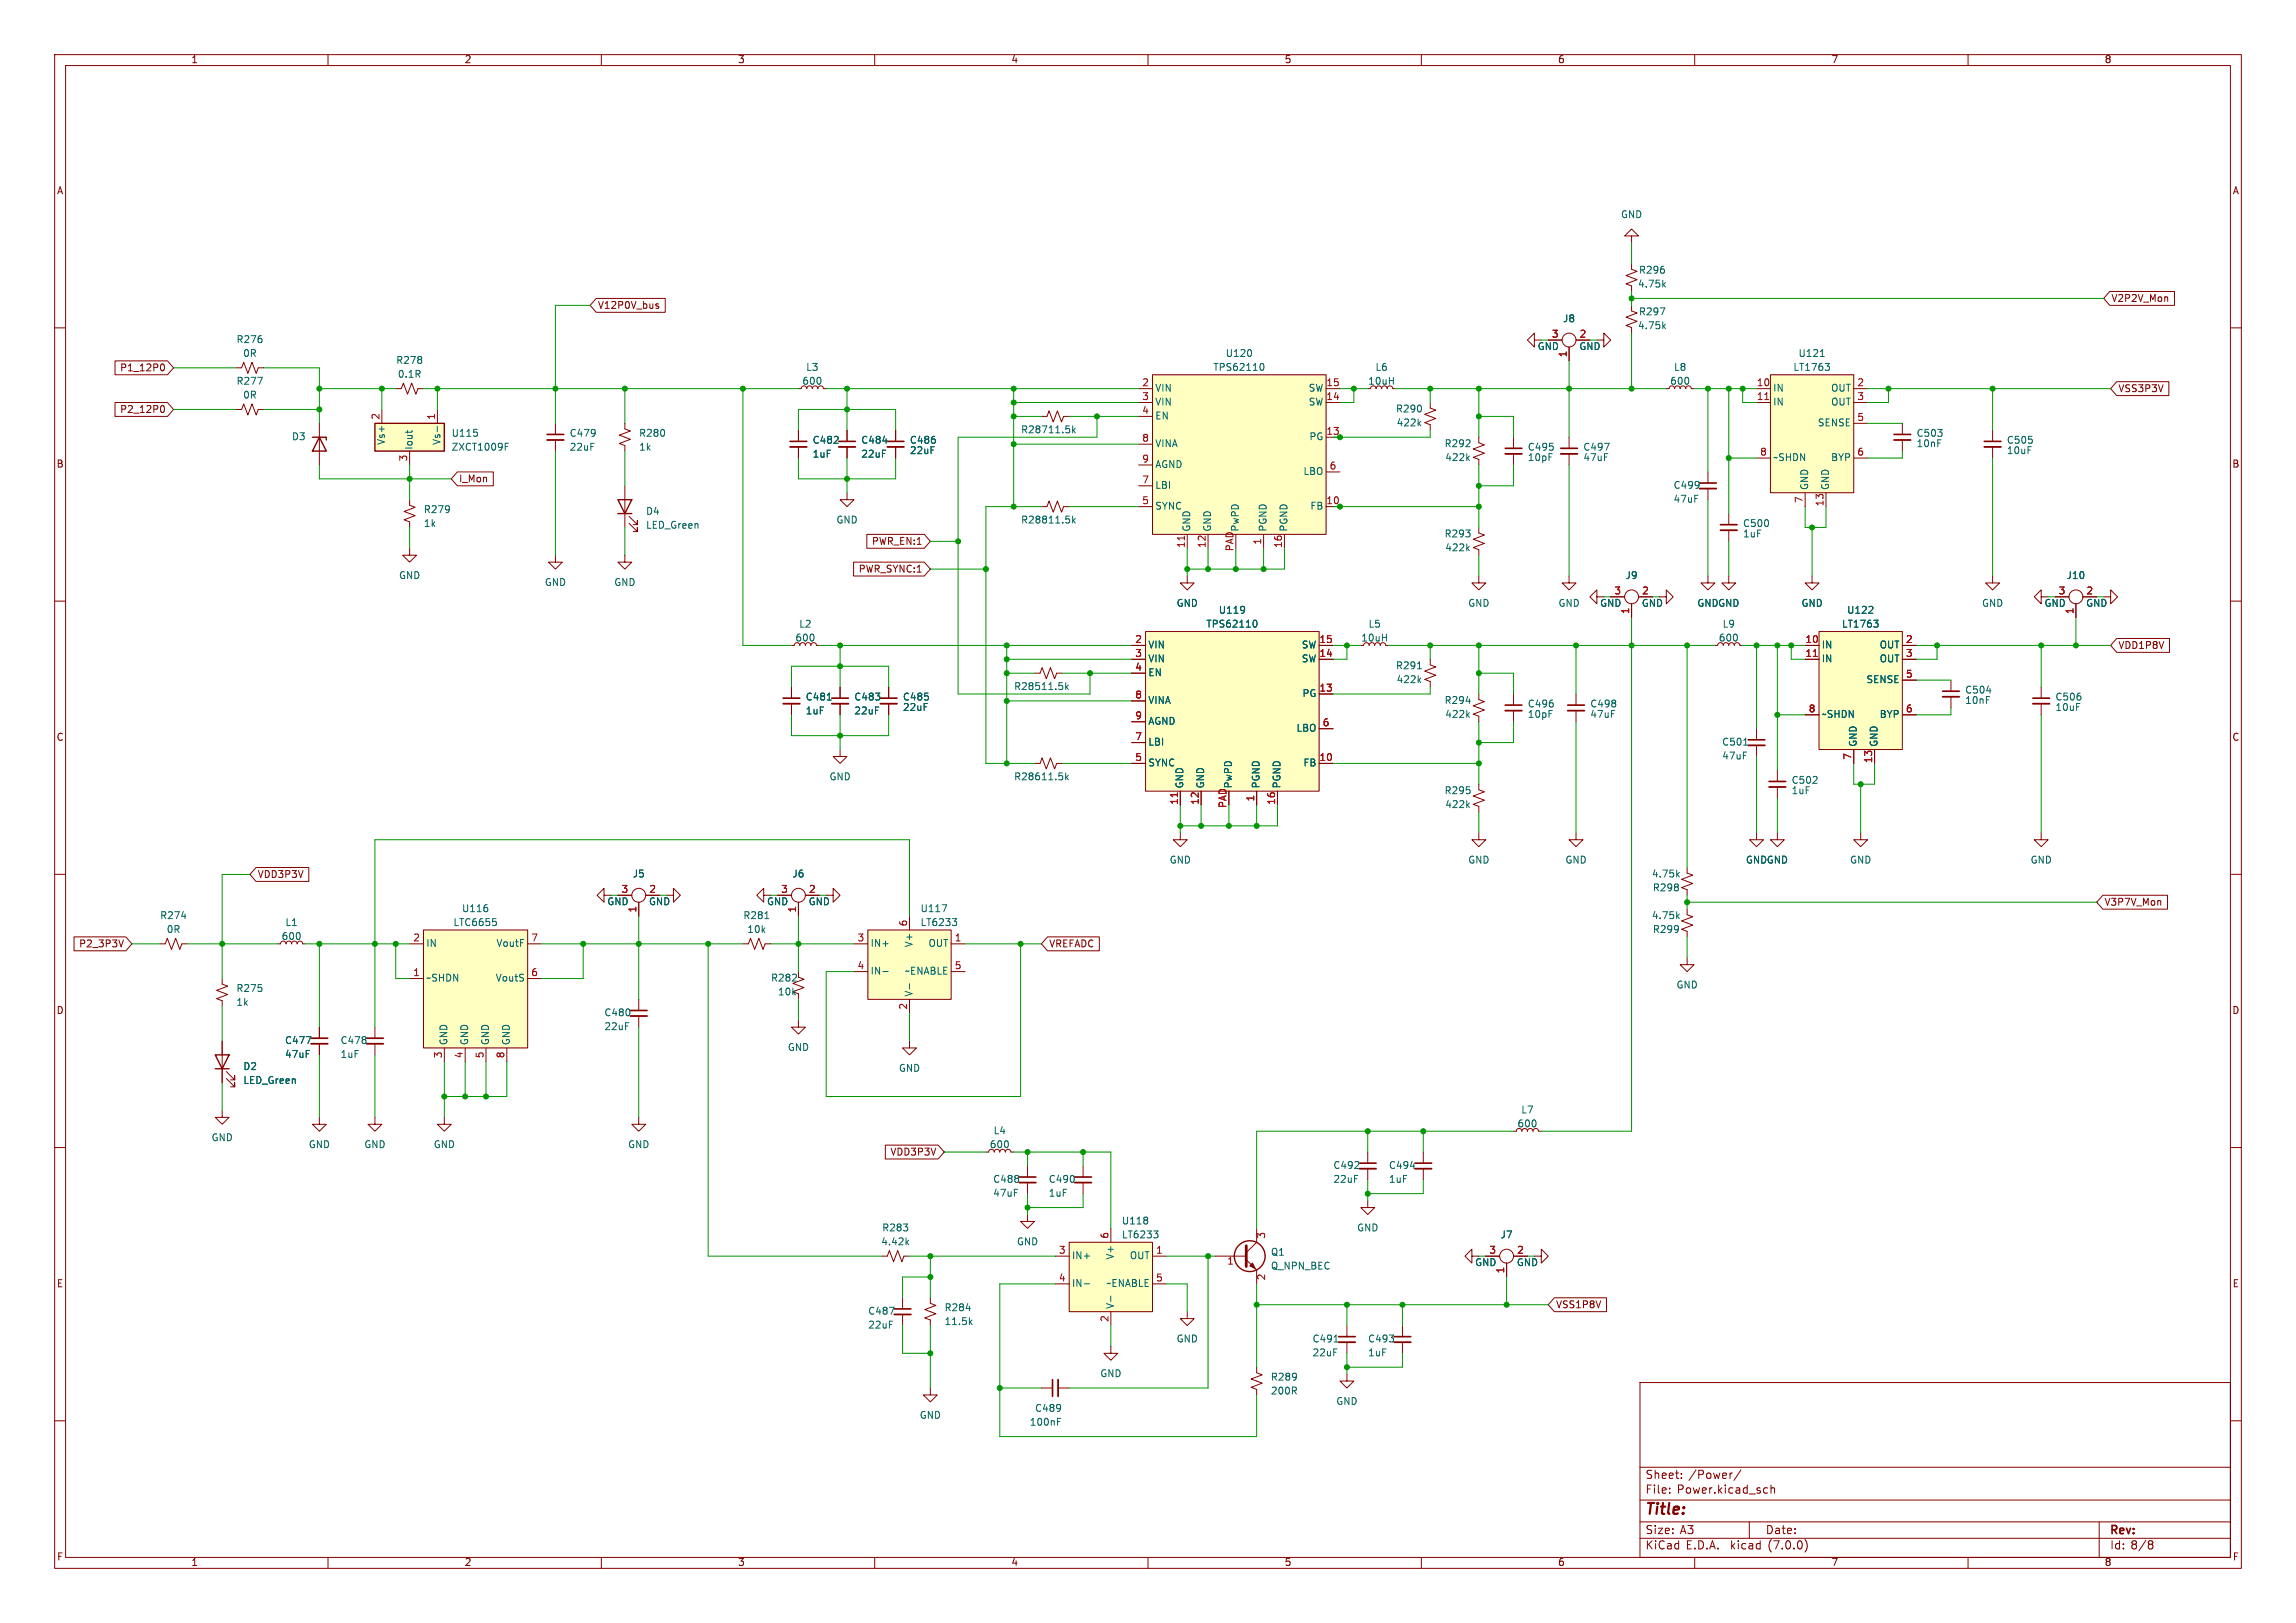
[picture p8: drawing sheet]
<svg xmlns="http://www.w3.org/2000/svg" width="420mm" height="297mm" viewBox="0 0 420 297" stroke-linecap="round" stroke-linejoin="round" font-family="sans-serif">
<defs><g id="words">
<text font-size="2.8" fill="#840000" x="301" y="277.8">Title:</text>
<g font-size="2.1" fill="#840000">
<text x="301" y="273.6">File:</text>
<text x="301" y="270.9">Sheet:</text>
<text x="306.8" y="273.6">Power.kicad_sch</text>
<text x="308.9" y="270.9">/Power/</text>
<text x="301" y="281">Size:</text>
<text x="307.3" y="281">A3</text>
<text x="323" y="281">Date:</text>
<text x="386" y="281.2">Rev:</text>
<text x="301" y="283.8">KiCad</text>
<text x="308.4" y="283.8">E.D.A.</text>
<text x="316.6" y="283.8">kicad</text>
<text x="323.6" y="283.8">(7.0.0)</text>
<text x="386" y="283.8">Id: 8/8</text>
</g>
<g font-size="1.8" fill="#840000">
<text x="35" y="11.8">1</text>
<text x="85" y="11.8">2</text>
<text x="135" y="11.8">3</text>
<text x="185" y="11.8">4</text>
<text x="235" y="11.8">5</text>
<text x="285" y="11.8">6</text>
<text x="335" y="11.8">7</text>
<text x="385" y="11.8">8</text>
<text x="10.4" y="35.8">A</text>
<text x="408.4" y="35.8">A</text>
<text x="109.4" y="56.8">V12P0V_bus</text>
<text x="386.2" y="55.5">V2P2V_Mon</text>
<text x="21.8" y="68.2">P1_12P0</text>
<text x="21.8" y="75.8">P2_12P0</text>
<text x="387.5" y="72">VSS3P3V</text>
<text x="10.3" y="85.8">B</text>
<text x="84" y="88.5">I_Mon</text>
<text x="408.3" y="85.8">B</text>
<text x="159.4" y="100">PWR_EN:1</text>
<text x="157" y="105.1">PWR_SYNC:1</text>
<text x="387.5" y="119">VDD1P8V</text>
<text x="10.3" y="135.8">C</text>
<text x="408.3" y="135.8">C</text>
<text x="47.1" y="160.9">VDD3P3V</text>
<text x="385" y="166">V3P7V_Mon</text>
<text x="14.3" y="173.6">P2_3P3V</text>
<text x="191.9" y="173.6">VREFADC</text>
<text x="10.3" y="185.8">D</text>
<text x="408.3" y="185.8">D</text>
<text x="162.8" y="211.7">VDD3P3V</text>
<text x="10.4" y="235.8">E</text>
<text x="284.6" y="239.7">VSS1P8V</text>
<text x="408.3" y="235.8">E</text>
<text x="10.4" y="285.8">F</text>
<text x="35" y="286.8">1</text>
<text x="85" y="286.8">2</text>
<text x="135" y="286.8">3</text>
<text x="185" y="286.8">4</text>
<text x="235" y="286.8">5</text>
<text x="285" y="286.8">6</text>
<text x="335" y="286.8">7</text>
<text x="385" y="286.8">8</text>
<text x="408.4" y="285.8">F</text>
</g>
<g font-size="1.8" fill="#006464">
<text x="296.5" y="40.2">GND</text>
<text x="299.6" y="52.9">4.75k</text>
<text x="299.7" y="50.4">R296</text>
<text x="285.9" y="59.2">J8</text>
<text x="299.7" y="58">R297</text>
<text x="43.2" y="63.1">R276</text>
<text x="44.4" y="65.6">0R</text>
<text x="224.2" y="65.6">U120</text>
<text x="281.2" y="64.3">GND</text>
<text x="288.8" y="64.3">GND</text>
<text x="299.6" y="60.5">4.75k</text>
<text x="328.9" y="65.6">U121</text>
<text x="43.2" y="70.7">R277</text>
<text x="72.4" y="66.9">R278</text>
<text x="72.7" y="69.4">0.1R</text>
<text x="146.7" y="70.7">600</text>
<text x="147.4" y="68.1">L3</text>
<text x="211.3" y="71.9">VIN</text>
<text x="221.9" y="68.1">TPS62110</text>
<text x="239.3" y="71.9">SW</text>
<text x="250.2" y="70.7">10uH</text>
<text x="251.5" y="68.1">L6</text>
<text x="305.5" y="70.7">600</text>
<text x="306.2" y="68.1">L8</text>
<text x="324.4" y="71.9">IN</text>
<text x="328" y="68.1">LT1763</text>
<text x="334.8" y="71.9">OUT</text>
<text x="44.4" y="73.2">0R</text>
<text x="211.3" y="74.5">VIN</text>
<text x="211.3" y="77">EN</text>
<text x="239.3" y="74.5">SW</text>
<text x="255.3" y="75.8">R290</text>
<text x="324.4" y="74.5">IN</text>
<text x="334.8" y="74.5">OUT</text>
<text x="53.3" y="80.8">D3</text>
<text x="70.7" y="81.5" transform="rotate(-90 70.7 81.5)">Vs+</text>
<text x="75.8" y="82.3" transform="rotate(-90 75.8 82.3)">Iout</text>
<text x="80.8" y="81.5" transform="rotate(-90 80.8 81.5)">Vs-</text>
<text x="82.6" y="80.2">U115</text>
<text x="82.6" y="82.7">ZXCT1009F</text>
<text x="104.1" y="80.2">C479</text>
<text x="104.1" y="82.7">22uF</text>
<text x="116.8" y="80.2">R280</text>
<text x="116.8" y="82.7">1k</text>
<text x="148.6" y="81.5">C482</text>
<text x="157.5" y="81.5">C484</text>
<text x="166.4" y="81.5">C486</text>
<text x="166.4" y="83.4">22uF</text>
<text x="186.7" y="79.6">R287</text>
<text x="191.6" y="79.6">11.5k</text>
<text x="211.3" y="82.1">VINA</text>
<text x="239.4" y="80.8">PG</text>
<text x="255.4" y="78.3">422k</text>
<text x="264.2" y="82.1">R292</text>
<text x="279.4" y="82.7">C495</text>
<text x="289.6" y="82.7">C497</text>
<text x="332.4" y="78.3">SENSE</text>
<text x="350.5" y="80.2">C503</text>
<text x="350.5" y="82.1">10nF</text>
<text x="367" y="81.5">C505</text>
<text x="367" y="83.4">10uF</text>
<text x="148.6" y="84">1uF</text>
<text x="157.5" y="84">22uF</text>
<text x="211.3" y="89.7">LBI</text>
<text x="211.3" y="85.9">AGND</text>
<text x="238.3" y="87.2">LBO</text>
<text x="264.3" y="84.6">422k</text>
<text x="279.4" y="84.6">10pF</text>
<text x="289.6" y="84.6">47uF</text>
<text x="306.1" y="89.7">C499</text>
<text x="324.4" y="84.6">~SHDN</text>
<text x="331" y="89.7" transform="rotate(-90 331 89.7)">GND</text>
<text x="334.8" y="84.6">BYP</text>
<text x="334.8" y="89.7" transform="rotate(-90 334.8 89.7)">GND</text>
<text x="77.5" y="94.2">R279</text>
<text x="118.1" y="94.5">D4</text>
<text x="211.3" y="93.5">SYNC</text>
<text x="239.6" y="93.5">FB</text>
<text x="306.1" y="92.3">47uF</text>
<text x="77.5" y="96.7">1k</text>
<text x="118.1" y="97">LED_Green</text>
<text x="152.9" y="96.1">GND</text>
<text x="186.7" y="96.1">R288</text>
<text x="191.6" y="96.1">11.5k</text>
<text x="218" y="97.3" transform="rotate(-90 218 97.3)">GND</text>
<text x="221.8" y="97.3" transform="rotate(-90 221.8 97.3)">GND</text>
<text x="226.9" y="97.3" transform="rotate(-90 226.9 97.3)">PwPD</text>
<text x="232" y="97.3" transform="rotate(-90 232 97.3)">PGND</text>
<text x="235.8" y="97.3" transform="rotate(-90 235.8 97.3)">PGND</text>
<text x="264.2" y="98.6">R293</text>
<text x="264.3" y="101.2">422k</text>
<text x="318.8" y="96.7">C500</text>
<text x="318.8" y="98.6">1uF</text>
<text x="72.9" y="106.2">GND</text>
<text x="99.6" y="107.5">GND</text>
<text x="112.3" y="107.5">GND</text>
<text x="297.3" y="106.2">J9</text>
<text x="378" y="106.2">J10</text>
<text x="215.2" y="111.3">GND</text>
<text x="222.9" y="112.6">U119</text>
<text x="268.5" y="111.3">GND</text>
<text x="285" y="111.3">GND</text>
<text x="292.6" y="111.3">GND</text>
<text x="300.3" y="111.3">GND</text>
<text x="310.4" y="111.3">GNDGND</text>
<text x="329.5" y="111.3">GND</text>
<text x="337.8" y="112.6">U122</text>
<text x="362.5" y="111.3">GND</text>
<text x="373.9" y="111.3">GND</text>
<text x="381.5" y="111.3">GND</text>
<text x="145.4" y="117.7">600</text>
<text x="146.1" y="115.1">L2</text>
<text x="210.1" y="118.9">VIN</text>
<text x="220.6" y="115.1">TPS62110</text>
<text x="238" y="118.9">SW</text>
<text x="248.9" y="117.7">10uH</text>
<text x="250.3" y="115.1">L5</text>
<text x="314.4" y="117.7">600</text>
<text x="315" y="115.1">L9</text>
<text x="333.2" y="118.9">IN</text>
<text x="336.9" y="115.1">LT1763</text>
<text x="343.7" y="118.9">OUT</text>
<text x="210.1" y="121.5">VIN</text>
<text x="210.1" y="124">EN</text>
<text x="238" y="121.5">SW</text>
<text x="255.3" y="122.7">R291</text>
<text x="255.4" y="125.3">422k</text>
<text x="333.2" y="121.5">IN</text>
<text x="341.3" y="125.3">SENSE</text>
<text x="343.7" y="121.5">OUT</text>
<text x="147.3" y="128.5">C481</text>
<text x="147.3" y="131">1uF</text>
<text x="156.2" y="128.5">C483</text>
<text x="156.2" y="131">22uF</text>
<text x="165.1" y="128.5">C485</text>
<text x="165.1" y="130.4">22uF</text>
<text x="185.4" y="126.6">R285</text>
<text x="190.3" y="126.6">11.5k</text>
<text x="210.1" y="129.1">VINA</text>
<text x="238.1" y="127.8">PG</text>
<text x="264.2" y="129.1">R294</text>
<text x="264.3" y="131.6">422k</text>
<text x="279.4" y="129.7">C496</text>
<text x="279.4" y="131.6">10pF</text>
<text x="290.8" y="129.7">C498</text>
<text x="290.8" y="131.6">47uF</text>
<text x="333.2" y="131.6">~SHDN</text>
<text x="343.7" y="131.6">BYP</text>
<text x="359.4" y="127.2">C504</text>
<text x="359.4" y="129.1">10nF</text>
<text x="375.9" y="128.5">C506</text>
<text x="375.9" y="130.4">10uF</text>
<text x="210.1" y="136.7">LBI</text>
<text x="210.1" y="132.9">AGND</text>
<text x="237" y="134.2">LBO</text>
<text x="315" y="136.7">C501</text>
<text x="339.9" y="136.7" transform="rotate(-90 339.9 136.7)">GND</text>
<text x="343.7" y="136.7" transform="rotate(-90 343.7 136.7)">GND</text>
<text x="151.7" y="143.1">GND</text>
<text x="185.4" y="143.1">R286</text>
<text x="190.3" y="143.1">11.5k</text>
<text x="210.1" y="140.5">SYNC</text>
<text x="238.3" y="140.5">FB</text>
<text x="315" y="139.3">47uF</text>
<text x="327.7" y="143.7">C502</text>
<text x="216.7" y="144.3" transform="rotate(-90 216.7 144.3)">GND</text>
<text x="220.5" y="144.3" transform="rotate(-90 220.5 144.3)">GND</text>
<text x="225.6" y="144.3" transform="rotate(-90 225.6 144.3)">PwPD</text>
<text x="230.7" y="144.3" transform="rotate(-90 230.7 144.3)">PGND</text>
<text x="234.5" y="144.3" transform="rotate(-90 234.5 144.3)">PGND</text>
<text x="264.2" y="145.6">R295</text>
<text x="264.3" y="148.1">422k</text>
<text x="327.7" y="145.6">1uF</text>
<text x="115.7" y="160.8">J5</text>
<text x="144.9" y="160.8">J6</text>
<text x="213.9" y="158.3">GND</text>
<text x="268.5" y="158.3">GND</text>
<text x="286.3" y="158.3">GND</text>
<text x="302.1" y="160.8">4.75k</text>
<text x="319.3" y="158.3">GNDGND</text>
<text x="338.4" y="158.3">GND</text>
<text x="371.4" y="158.3">GND</text>
<text x="84.5" y="167.2">U116</text>
<text x="111" y="165.9">GND</text>
<text x="118.7" y="165.9">GND</text>
<text x="140.2" y="165.9">GND</text>
<text x="147.9" y="165.9">GND</text>
<text x="168.3" y="167.2">U117</text>
<text x="302.3" y="163.4">R298</text>
<text x="29.2" y="168.5">R274</text>
<text x="30.4" y="171">0R</text>
<text x="51.5" y="172.3">600</text>
<text x="52.2" y="169.7">L1</text>
<text x="78" y="173.5">IN</text>
<text x="82.9" y="169.7">LTC6655</text>
<text x="90.7" y="173.5">VoutF</text>
<text x="135.9" y="168.5">R281</text>
<text x="136.6" y="171">10k</text>
<text x="159.3" y="173.5">IN+</text>
<text x="167.2" y="173.5" transform="rotate(-90 167.2 173.5)">V+</text>
<text x="168.3" y="169.7">LT6233</text>
<text x="169.7" y="173.5">OUT</text>
<text x="302.1" y="168.5">4.75k</text>
<text x="302.3" y="171">R299</text>
<text x="78" y="179.9">~SHDN</text>
<text x="90.6" y="179.9">VoutS</text>
<text x="141" y="179.9">R282</text>
<text x="159.3" y="178.6">IN-</text>
<text x="165.4" y="178.6">~ENABLE</text>
<text x="43.2" y="181.8">R275</text>
<text x="43.2" y="184.3">1k</text>
<text x="142.2" y="182.4">10k</text>
<text x="167.2" y="182.4" transform="rotate(-90 167.2 182.4)">V-</text>
<text x="306.6" y="181.2">GND</text>
<text x="52.1" y="191.3">C477</text>
<text x="62.2" y="191.3">C478</text>
<text x="82.1" y="191.3" transform="rotate(-90 82.1 191.3)">GND</text>
<text x="85.9" y="191.3" transform="rotate(-90 85.9 191.3)">GND</text>
<text x="89.7" y="191.3" transform="rotate(-90 89.7 191.3)">GND</text>
<text x="93.5" y="191.3" transform="rotate(-90 93.5 191.3)">GND</text>
<text x="110.5" y="186.2">C480</text>
<text x="110.5" y="188.8">22uF</text>
<text x="44.5" y="196.1">D2</text>
<text x="52.1" y="193.9">47uF</text>
<text x="62.2" y="193.9">1uF</text>
<text x="144.1" y="192.6">GND</text>
<text x="164.4" y="196.4">GND</text>
<text x="44.5" y="198.6">LED_Green</text>
<text x="38.6" y="209.1">GND</text>
<text x="181.7" y="207.8">L4</text>
<text x="277.5" y="206.6">600</text>
<text x="278.2" y="204">L7</text>
<text x="56.4" y="210.4">GND</text>
<text x="66.6" y="210.4">GND</text>
<text x="79.3" y="210.4">GND</text>
<text x="114.8" y="210.4">GND</text>
<text x="181" y="210.4">600</text>
<text x="243.8" y="214.2">C492</text>
<text x="254" y="214.2">C494</text>
<text x="181.6" y="216.7">C488</text>
<text x="181.6" y="219.3">47uF</text>
<text x="191.8" y="216.7">C490</text>
<text x="191.8" y="219.3">1uF</text>
<text x="243.8" y="216.7">22uF</text>
<text x="254" y="216.7">1uF</text>
<text x="161.3" y="225.6">R283</text>
<text x="205.2" y="226.9">LT6233</text>
<text x="205.2" y="224.3">U118</text>
<text x="248.2" y="225.6">GND</text>
<text x="274.4" y="226.9">J7</text>
<text x="161.1" y="228.2">4.42k</text>
<text x="186" y="228.2">GND</text>
<text x="196.1" y="230.7">IN+</text>
<text x="204" y="230.6" transform="rotate(-90 204 230.6)">V+</text>
<text x="206.6" y="230.7">OUT</text>
<text x="232.4" y="230.1">Q1</text>
<text x="232.4" y="232.6">Q_NPN_BEC</text>
<text x="269.8" y="232">GND</text>
<text x="277.4" y="232">GND</text>
<text x="196.1" y="235.8">IN-</text>
<text x="202.3" y="235.8">~ENABLE</text>
<text x="204" y="239.5" transform="rotate(-90 204 239.5)">V-</text>
<text x="158.8" y="240.9">C487</text>
<text x="158.8" y="243.4">22uF</text>
<text x="172.7" y="240.2">R284</text>
<text x="172.7" y="242.8">11.5k</text>
<text x="215.2" y="245.9">GND</text>
<text x="240" y="245.9">C491</text>
<text x="250.2" y="245.9">C493</text>
<text x="240" y="248.5">22uF</text>
<text x="250.2" y="248.5">1uF</text>
<text x="201.2" y="252.3">GND</text>
<text x="232.4" y="252.9">R289</text>
<text x="232.4" y="255.5">200R</text>
<text x="244.4" y="257.4">GND</text>
<text x="168.2" y="259.9">GND</text>
<text x="188.3" y="261.2">100nF</text>
<text x="189.3" y="258.6">C489</text>
</g>
<g font-size="1.8" fill="#a90000">
<text x="283.8" y="62">3</text>
<text x="286.8" y="65.4" transform="rotate(-90 286.8 65.4)">1</text>
<text x="288.9" y="62">2</text>
<text x="208.9" y="70.9">2</text>
<text x="242.6" y="70.9">15</text>
<text x="321.3" y="70.9">10</text>
<text x="339.7" y="70.9">2</text>
<text x="69.6" y="76.9" transform="rotate(-90 69.6 76.9)">2</text>
<text x="79.8" y="76.9" transform="rotate(-90 79.8 76.9)">1</text>
<text x="208.9" y="73.4">3</text>
<text x="208.9" y="75.9">4</text>
<text x="242.6" y="73.4">14</text>
<text x="321.3" y="73.4">11</text>
<text x="339.7" y="73.4">3</text>
<text x="339.7" y="77.2">5</text>
<text x="208.9" y="81">8</text>
<text x="242.6" y="79.8">13</text>
<text x="321.9" y="83.6">8</text>
<text x="339.7" y="83.6">6</text>
<text x="74.7" y="84.5" transform="rotate(-90 74.7 84.5)">3</text>
<text x="208.9" y="88.6">7</text>
<text x="208.9" y="84.8">9</text>
<text x="243.2" y="86.1">6</text>
<text x="208.9" y="92.5">5</text>
<text x="242.6" y="92.5">10</text>
<text x="329.9" y="92.1" transform="rotate(-90 329.9 92.1)">7</text>
<text x="333.8" y="92.7" transform="rotate(-90 333.8 92.7)">13</text>
<text x="216.9" y="100.3" transform="rotate(-90 216.9 100.3)">11</text>
<text x="220.7" y="100.3" transform="rotate(-90 220.7 100.3)">12</text>
<text x="225.8" y="100.9" transform="rotate(-90 225.8 100.9)">PAD</text>
<text x="230.9" y="99.7" transform="rotate(-90 230.9 99.7)">1</text>
<text x="234.7" y="100.3" transform="rotate(-90 234.7 100.3)">16</text>
<text x="295.2" y="109">3</text>
<text x="298.2" y="112.4" transform="rotate(-90 298.2 112.4)">1</text>
<text x="300.3" y="109">2</text>
<text x="376.5" y="109">3</text>
<text x="379.5" y="112.4" transform="rotate(-90 379.5 112.4)">1</text>
<text x="381.6" y="109">2</text>
<text x="207.6" y="117.9">2</text>
<text x="241.3" y="117.9">15</text>
<text x="330.2" y="117.9">10</text>
<text x="348.6" y="117.9">2</text>
<text x="207.6" y="120.4">3</text>
<text x="207.6" y="122.9">4</text>
<text x="241.3" y="120.4">14</text>
<text x="330.2" y="120.4">11</text>
<text x="348.6" y="120.4">3</text>
<text x="348.6" y="124.2">5</text>
<text x="207.6" y="128">8</text>
<text x="207.6" y="131.8">9</text>
<text x="241.3" y="126.7">13</text>
<text x="330.8" y="130.6">8</text>
<text x="348.6" y="130.6">6</text>
<text x="207.6" y="135.6">7</text>
<text x="241.9" y="133.1">6</text>
<text x="207.6" y="139.4">5</text>
<text x="241.3" y="139.4">10</text>
<text x="338.8" y="139.1" transform="rotate(-90 338.8 139.1)">7</text>
<text x="342.6" y="139.7" transform="rotate(-90 342.6 139.7)">13</text>
<text x="215.6" y="147.3" transform="rotate(-90 215.6 147.3)">11</text>
<text x="219.5" y="147.3" transform="rotate(-90 219.5 147.3)">12</text>
<text x="224.5" y="147.9" transform="rotate(-90 224.5 147.9)">PAD</text>
<text x="229.6" y="146.7" transform="rotate(-90 229.6 146.7)">1</text>
<text x="233.4" y="147.3" transform="rotate(-90 233.4 147.3)">16</text>
<text x="113.6" y="163.6">3</text>
<text x="116.6" y="167" transform="rotate(-90 116.6 167)">1</text>
<text x="118.7" y="163.6">2</text>
<text x="142.8" y="163.6">3</text>
<text x="145.8" y="167" transform="rotate(-90 145.8 167)">1</text>
<text x="147.9" y="163.6">2</text>
<text x="75.5" y="172.5">2</text>
<text x="97.1" y="172.5">7</text>
<text x="156.8" y="172.5">3</text>
<text x="166.1" y="169.6" transform="rotate(-90 166.1 169.6)">6</text>
<text x="174.6" y="172.5">1</text>
<text x="75.5" y="178.8">1</text>
<text x="97.1" y="178.8">6</text>
<text x="156.8" y="177.5">4</text>
<text x="174.6" y="177.5">5</text>
<text x="166.1" y="184.8" transform="rotate(-90 166.1 184.8)">2</text>
<text x="81" y="193.7" transform="rotate(-90 81 193.7)">3</text>
<text x="84.8" y="193.7" transform="rotate(-90 84.8 193.7)">4</text>
<text x="88.6" y="193.7" transform="rotate(-90 88.6 193.7)">5</text>
<text x="92.5" y="193.7" transform="rotate(-90 92.5 193.7)">8</text>
<text x="202.9" y="226.7" transform="rotate(-90 202.9 226.7)">6</text>
<text x="231.8" y="226.7" transform="rotate(-90 231.8 226.7)">3</text>
<text x="193.6" y="229.6">3</text>
<text x="211.4" y="229.6">1</text>
<text x="224.4" y="231.8">1</text>
<text x="272.4" y="229.6">3</text>
<text x="275.3" y="233.1" transform="rotate(-90 275.3 233.1)">1</text>
<text x="277.5" y="229.6">2</text>
<text x="193.6" y="234.7">4</text>
<text x="211.4" y="234.7">5</text>
<text x="231.8" y="234.3" transform="rotate(-90 231.8 234.3)">2</text>
<text x="202.9" y="242" transform="rotate(-90 202.9 242)">2</text>
</g>
</g></defs>
<g fill="none" stroke="#840000" stroke-width=".18">
<path d="M10 10h400v277h-400zM12 12h396v273h-396zM60 10v2M110 10v2M160 10v2M210 10v2M260 10v2M310 10v2M360 10v2M10 60h2M109.1 54.6h12.6v2.6h-12.6l-1.2-1.3zM120.1 56l.3 .1 .1 .2-.2 .1h-.2"/>
<path d="M120.1 55.6l.3 .1M298.4 43.2h1.3l-1.3-1.3-1.2 1.3h1.2v1.3M298.4 48.3v1l1.1 .4-2.1 .7 2.1 .8-2.1 .7 1 .4v1M298.4 55.9v1l1.1 .4-2.1 .7 2.1 .8-2.1 .8 1 .3v1.1M385.9 53.3h11.9v2.6h-11.9l-1.1-1.3zM408 60h2M21 73.7h9.6l1.1 1.2-1.1 1.3h-9.6zM21 66h9.6l1.1 1.3-1.1 1.3h-9.6zM29.7 74.2a.68 .68 0 0 1 .4 .7 .68 .68 0 0 1-.4 .6M29.7 66.6a.68 .68 0 0 1 .4 .6 .68 .68 0 0 1-.4 .7M43.2 67.3h1l.4-1 .7 2 .8-2 .8 2 .3-1h1.1M43.2 74.9h1l.4-1 .7 2 .8-2 .8 2 .3-1h1.1"/>
<path d="M58.4 77.5v7.6M69.8 74.9v2.6M72.4 71.1h1l.4-1 .7 2 .8-2 .8 2 .4-1h1M80 74.9v2.6M101.6 77.5v2M114.3 77.5v1l1 .4-2 .7 2 .8-2 .8 1 .3v1.1M146 71.1h.6M146 78.7v2.1M149.6 71.1l.2-.3 .3-.2 .4 .2 .1 .3h.5M154.9 78.7v2.1M163.8 78.7v2.1M190.5 76.2h1l.4-1 .8 2 .7-2 .8 2 .4-1h1"/>
<path d="M208.3 71.1h2.5M208.3 73.7h2.5M208.3 76.2h2.5M210.8 68.6h31.8v29.2h-31.8zM242.6 71.1h2.5M242.6 73.7h2.5M254.8 71.1h.5M261.6 73.7v1l1 .4-2 .7 2 .8-2 .7 1 .4v1M280.7 62.2v-1.2l-1.3 1.2 1.3 1.3v-1.3h1.2M283.2 62.2h2.5M287 63.5v2.5M288.3 62.2h2.5"/>
<path d="M292.1 62.2h1.3v-1.2l1.2 1.2-1.2 1.3v-1.3M304.8 71.1h.5M308.4 71.1l.1-.3 .4-.2 .3 .2 .2 .3h.5M321.3 71.1h2.5M321.3 73.7h2.5M323.8 68.6h15.3v21.6h-15.3zM339.1 71.1h2.5M339.1 73.7h2.5M339.1 77.5h2.5M348 77.5v2M364.5 78.7v2.1M387.2 69.8h9.5v2.6h-9.5l-1.1-1.3z"/>
<path d="M74.9 91.4v1.1l1 .3-2 .8 2 .8-2 .7 1 .4v1M74.9 82.6v2.5M83.7 86.4h6.5v2.5h-6.5l-1.2-1.3zM101.6 80.5v2.1M114.3 88.9v7.6M115.1 95.8l1.5 1.5v-.8v.8h-.8M115.1 94.5l1.5 1.5v-.7v.7h-.8M146 81.8v2M154.9 90.2v1.2h1.3l-1.3 1.3-1.2-1.3h1.2M154.9 81.8v2M158.6 97.8h10.5l1.1 1.3-1.1 1.2h-10.5zM163.8 81.8v2"/>
<path d="M190.5 92.7h1l.4-1 .8 2 .7-2 .8 2 .4-1h1M208.3 92.7h2.5M208.3 88.9h2.5M208.3 81.3h2.5M208.3 85.1h2.5M217.2 97.8v2.5M221 97.8v2.5M231.1 97.8v2.5M234.9 97.8v2.5M242.6 92.7h2.5M242.6 80h2.5M242.6 86.4h2.5"/>
<path d="M270.5 96.5v1l1 .4-2 .8 2 .7-2 .8 1 .4v1M270.5 80v1l1 .4-2 .8 2 .7-2 .8 1 .4v1M276.9 80v2M276.9 83.1v2M287 80v2M287 83.1v2M312.4 86.4v2M312.4 89.4v2M316.2 94v2M316.2 97v2.1M321.3 83.8h2.5M330.2 90.2v2.5"/>
<path d="M334 90.2v2.5M339.1 83.8h2.5M348 80.5v2.1M364.5 81.8v2M10 110h2M74.9 100.3v1.3h1.3l-1.3 1.3-1.2-1.3h1.2M101.6 101.6v1.3h1.3l-1.3 1.2-1.3-1.2h1.3M114.3 101.6v1.3h1.3l-1.3 1.2-1.3-1.2h1.3M144.8 118.1h.5M148.3 118.1l.2-.4 .4-.1 .3 .2 .2 .3h.5M156.1 102.9h13l1.1 1.2-1.1 1.3h-13zM207 118.1h2.5"/>
<path d="M209.5 115.6h31.8v29.2h-31.8zM217.2 105.4v1.3h1.2l-1.2 1.3-1.3-1.3h1.3M241.3 118.1h2.5M253.5 118.1h.5M270.5 105.4v1.3h1.3l-1.3 1.3-1.3-1.3h1.3M287 105.4v1.3h1.3l-1.3 1.3-1.3-1.3h1.3M292.1 109.2v-1.2l-1.3 1.2 1.3 1.3v-1.3h1.3M294.6 109.2h2.6M298.4 110.5v2.5M299.7 109.2h2.6M303.5 109.2h1.3v-1.2l1.3 1.2-1.3 1.3v-1.3M312.4 105.4v1.3h1.3l-1.3 1.3-1.3-1.3h1.3"/>
<path d="M313.7 118.1h.5M316.2 105.4v1.3h1.3l-1.3 1.3-1.2-1.3h1.2M317.2 118.1l.2-.4 .4-.1 .3 .2 .2 .3h.5M330.2 118.1h2.5M331.5 105.4v1.3h1.2l-1.2 1.3-1.3-1.3h1.3M332.7 115.6h15.3v21.6h-15.3zM348 118.1h2.5M364.5 105.4v1.3h1.3l-1.3 1.3-1.3-1.3h1.3M373.4 109.2v-1.2l-1.3 1.2 1.3 1.3v-1.3h1.2M375.9 109.2h2.6M379.7 110.5v2.5M381 109.2h2.5"/>
<path d="M384.8 109.2h1.3v-1.2l1.2 1.2-1.2 1.3v-1.3M387.2 116.8h9.7v2.6h-9.7l-1.1-1.3zM408 110h2M144.8 125.7v2.1M144.8 128.8v2M153.7 137.2v1.2h1.2l-1.2 1.3-1.3-1.3h1.3M153.7 125.7v2.1M153.7 128.8v2M162.6 125.7v2.1M162.6 128.8v2M189.2 139.7h1l.4-1 .8 2 .8-2 .7 2 .4-1h1M189.2 123.2h1l.4-1 .8 2 .8-2 .7 2 .4-1h1"/>
<path d="M207 139.7h2.5M207 123.2h2.5M207 120.7h2.5M207 135.9h2.5M207 128.3h2.5M207 132.1h2.5M241.3 139.7h2.5M241.3 120.7h2.5M241.3 127h2.5M241.3 133.4h2.5M261.6 120.7v1l1 .3-2 .8 2 .8-2 .7 1 .4v1M270.5 127v1l1 .4-2 .8 2 .7-2 .8 1 .4v1"/>
<path d="M276.9 127v2M276.9 130v2.1M288.3 127v2M288.3 130v2.1M321.3 133.4v2M321.3 136.4v2M330.2 120.7h2.5M330.2 130.8h2.5M339.1 137.2v2.5M342.9 137.2v2.5M348 120.7h2.5M348 124.5h2.5"/>
<path d="M348 130.8h2.5M356.9 124.5v2M356.9 127.5v2M373.4 125.7v2.1M373.4 128.8v2M10 160h2M46.8 158.7h9.7v2.6h-9.7l-1.1-1.3zM215.9 152.4v1.3h1.3l-1.3 1.2-1.3-1.2h1.3M215.9 144.8v2.5M219.7 144.8v2.5M229.9 144.8v2.5M233.7 144.8v2.5"/>
<path d="M270.5 143.5v1l1 .4-2 .8 2 .7-2 .8 1 .4v1M270.5 152.4v1.3h1.3l-1.3 1.2-1.3-1.2h1.3M288.3 152.4v1.3h1.3l-1.3 1.2-1.3-1.2h1.3M308.6 158.8v1l1 .3-2 .8 2 .8-2 .7 1 .4v1M321.3 152.4v1.3h1.3l-1.3 1.2-1.3-1.2h1.3M325.1 152.4v1.3h1.3l-1.3 1.2-1.3-1.2h1.3M325.1 141v2M325.1 144v2.1M340.4 152.4v1.3h1.2l-1.2 1.2-1.3-1.2h1.3M373.4 152.4v1.3h1.2l-1.2 1.2-1.3-1.2h1.3M408 160h2M13.5 171.4h9.5l1.1 1.3-1.1 1.3h-9.5z"/>
<path d="M22.6 172l-.4 1.3M29.2 172.7h1l.4-1 .8 2 .7-2 .8 2 .4-1h1M40.6 179.1v1l1.1 .4-2.1 .7 2.1 .8-2.1 .8 1 .3v1.1M50.8 172.7h.5M54.4 172.7l.1-.3 .4-.2 .3 .2 .2 .3h.5M74.9 172.7h2.6M74.9 179.1h2.6M77.5 170.2h19v21.6h-19zM96.5 172.7h2.6M96.5 179.1h2.6M110.5 163.8v-1.2l-1.3 1.2 1.3 1.3v-1.3h1.3M113 163.8h2.6"/>
<path d="M116.8 165.1v2.5M118.1 163.8h2.5M121.9 163.8h1.3v-1.2l1.3 1.2-1.3 1.3v-1.3M135.9 172.7h1l.4-1 .7 2 .8-2 .8 2 .4-1h1M139.7 163.8v-1.2l-1.3 1.2 1.3 1.3v-1.3h1.3M142.2 163.8h2.6M146 177.8v1l1.1 .4-2.1 .8 2.1 .7-2.1 .8 1 .4v1M146 165.1v2.5M147.3 163.8h2.6M151.1 163.8h1.3v-1.2l1.3 1.2-1.3 1.3v-1.3M156.2 172.7h2.5M156.2 177.8h2.5"/>
<path d="M158.7 170.2h15.3v12.7h-15.3zM166.4 167.6v2.6M174 172.7h2.5M174 177.8h2.5M191.6 171.4h9.5v2.6h-9.5l-1.1-1.3zM308.6 166.4v1l1 .4-2 .7 2 .8-2 .8 1 .3v1.1M308.6 175.3v1.2h1.3l-1.3 1.3-1.3-1.3h1.3M384.7 163.8h11.8v2.6h-11.8l-1.2-1.3zM40.6 190.5v7.6M41.4 197.4l1.5 1.5v-.8v.8h-.7M41.4 196.1l1.5 1.5v-.7v.7h-.7M58.4 188v2"/>
<path d="M58.4 191v2M68.6 188v2M68.6 191v2M81.3 191.8v2.5M85.1 191.8v2.5M88.9 191.8v2.5M92.7 191.8v2.5M116.8 182.9v2M116.8 185.9v2.1M146 186.7v1.3h1.3l-1.3 1.2-1.2-1.2h1.2M166.4 190.5v1.3h1.2l-1.2 1.2-1.3-1.2h1.3M166.4 182.9v2.5"/>
<path d="M10 210h2M40.6 203.2v1.3h1.3l-1.3 1.2-1.2-1.2h1.2M58.4 204.5v1.2h1.3l-1.3 1.3-1.3-1.3h1.3M68.6 204.5v1.2h1.2l-1.2 1.3-1.3-1.3h1.3M81.3 204.5v1.2h1.2l-1.2 1.3-1.3-1.3h1.3M116.8 204.5v1.2h1.3l-1.3 1.3-1.2-1.3h1.2M161.9 209.5h9.7l1.1 1.3-1.1 1.3h-9.7zM180.3 210.8h.5M183.9 210.8l.2-.3 .3-.2 .4 .2 .1 .3h.5M188 213.4v2M188 216.4v2M198.1 213.4v2"/>
<path d="M198.1 216.4v2M250.2 219.7v1.3h1.3l-1.3 1.2-1.3-1.2h1.3M250.2 210.8v2.1M250.2 213.9v2M260.3 210.8v2.1M260.3 213.9v2M276.9 207h.5M280.4 207l.2-.4 .3-.1 .4 .2 .1 .3h.5M408 210h2M161.3 229.9h1l.4-1 .7 2 .8-2 .8 2 .4-1h1M165.1 237.5v2M170.2 237.5v1l1 .4-2 .7 2 .8-2 .8 1 .4v1"/>
<path d="M188 222.2v1.3h1.2l-1.2 1.3-1.3-1.3h1.3M193 229.9h2.6M193 234.9h2.6M195.6 227.3h15.2v12.7h-15.2zM203.2 224.8v2.5M210.8 229.9h2.6M210.8 234.9h2.6M222.2 229.9h5.8M228 230.5l1.9 1.9v2.5M229.9 224.8v2.5l-1.9 1.9M269.2 229.9v-1.3l-1.2 1.3 1.2 1.2v-1.2h1.3M271.8 229.9h2.5"/>
<path d="M275.6 231.1v2.6M276.9 229.9h2.5M280.7 229.9h1.2v-1.3l1.3 1.3-1.3 1.2v-1.2M284.3 237.5h9.6v2.5h-9.6l-1.1-1.2zM10 260h2M165.1 240.5v2.1M170.2 254v1.3h1.2l-1.2 1.2-1.3-1.2h1.3M190.5 254h2M193.5 254h2.1M203.2 246.4v1.2h1.3l-1.3 1.3-1.3-1.3h1.3M203.2 240v2.6M217.2 240v1.3h1.2l-1.2 1.3-1.3-1.3h1.3"/>
<path d="M229.9 250.2v1l1 .4-2 .7 2 .8-2 .8 1 .4v1M246.4 251.5v1.2h1.2l-1.2 1.3-1.3-1.3h1.3M246.4 242.6v2M246.4 245.6v2M256.5 242.6v2M256.5 245.6v2M300 253h108v32h-108zM408 260h2M300 278.5h108M300 274.5h108M300 268.5h108M305.4 273.1v.2"/>
<path d="M305.4 272.3v.2M307.6 270.4v.2M307.6 269.6v.2M316.7 269.6h.2M318.5 269l-1.3 1.9M320 278.5v3M322.9 272.3h.4M323.3 273.2l-.4 .1M324 272.4l.2-.1h.3l.1 1M324 271.8v1.5M384 278.5v6.5M60 285v2"/>
<path d="M110 285v2M160 285v2M210 285v2M260 285v2M300 281.5h108M310 285v2M330.2 281.7a1.72 1.72 0 0 1 0 2.3M360 285v2M393.2 282h.3l.3 .2-.3 .4M393.2 282.6h.3M393.5 282.6l.2 .1 .1 .5-.3 .3h-.3"/>
<circle cx="287" cy="62.2" r="1.27"/>
<circle cx="298.5" cy="109.2" r="1.27"/>
<circle cx="379.7" cy="109.2" r="1.27"/>
<circle cx="116.8" cy="163.8" r="1.27"/>
<circle cx="146" cy="163.8" r="1.27"/>
<circle cx="275.6" cy="229.9" r="1.27"/>
</g>
<g fill="none" stroke="#006464" stroke-width=".18">
<path d="M304.3 52.1l.3 .4M304.3 59.7l.3 .5M304.6 51.7l-.4 .5M304.6 59.3l-.4 .5M80 78v1M87.3 79.2v.5M196.3 78.7l.4 .5M196.7 78.4l-.5 .4M228.9 64.2v.8M230.8 66.5a.68 .68 0 0 1 .4 .6 .68 .68 0 0 1-.4 .7M259.5 77.5l.4 .4M259.9 77.1l-.5 .5"/>
<path d="M333 65.2h.7M333.9 66.5h.7l-.4 .5M334.5 67.1l.1 .1-.1 .5M92.4 81.7h.4M92.4 81.1h.6M196.3 95.2l.4 .5M196.7 94.9l-.5 .5M268.4 83.8l.4 .5M268.8 100l-.5 .4M268.8 83.4l-.5 .5M227.6 111.1v.8M227.7 111.5l-.1 .1"/>
<path d="M229.5 113.5a.68 .68 0 0 1 .4 .6 .68 .68 0 0 1-.4 .7M268.4 100.3l.4 .5M341.8 112.2h.8M342.5 111.1v.4M342.7 113.5h.8l-.4 .5M343.4 114l.1 .2-.1 .5M151.3 128.1h.7M195.1 125.7l.3 .5M195.4 125.4l-.5 .4M259.3 122.4h.7M259.5 124.4l.4 .5M259.9 124.1l-.5 .5"/>
<path d="M268.4 130.8l.4 .5M268.8 130.4l-.5 .5M319 136.4h.7M195.1 142.2l.3 .5M195.4 141.9l-.5 .4M268.4 147.3l.4 .5M268.8 146.9l-.5 .5M307.2 159.6l-.5 .5M89.2 166.2v.5M90.1 168.1h.6M90.7 168.7l.1 .1-.1 .5M139.9 168.1h.7"/>
<path d="M161.5 177.8h1M172.3 165.6h.9l-.6 1.2M174.2 168.1h.8l-.4 .5M174.9 168.7l.1 .1-.1 .5M306.8 167.6l.4 .5M306.8 160l.4 .5M307.2 167.3l-.5 .4M166.4 180v1M165.9 227.3l.3 .5M166.2 227l-.5 .4M198.3 234.9h1M203.2 237.2v.9"/>
<path d="M209.9 222.8v.3M209.9 223.4v.5M211 225.3h.8l-.4 .4M211.7 225.8l.1 .2-.1 .5M177.4 241.9l.4 .5M177.8 241.6l-.5 .4M193.5 259.5h.6M244 245.6h.8"/>
</g>
<g fill="#ffffc2" stroke="#ffffc2" stroke-width=".18">
<path d="M332.7 115.6h15.3v21.6h-15.3z"/>
<path d="M195.6 227.3h15.2v12.7h-15.2z"/>
<path d="M209.5 115.6h31.8v29.2h-31.8z"/>
<path d="M68.6 77.5h12.7v5.1h-12.7z"/>
<path d="M77.5 170.2h19v21.6h-19z"/>
<path d="M158.7 170.2h15.3v12.7h-15.3z"/>
<path d="M210.8 68.6h31.8v29.2h-31.8z"/>
<path d="M323.8 68.6h15.3v21.6h-15.3z"/>
</g>
<path d="M322.8 73.1h.7M216.6 98.1v.7M331.7 120.1h.7M215.4 145.1v.7" fill="none" stroke="#a90000" stroke-width=".18"/>
<g fill="none" stroke="#840000" stroke-width=".33">
<path d="M100.1 80.5h3M144.5 81.8h3.1M153.4 81.8h3.1M162.3 81.8h3.1M275.3 83.1h3.1M285.5 83.1h3M310.9 89.4h3M314.7 97h3.1M346.5 80.5h3M363 81.8h3M143.3 128.8h3M152.1 128.8h3.1"/>
<path d="M161 128.8h3.1M275.3 130h3.1M286.8 130h3M319.8 136.4h3M355.3 127.5h3.1M371.9 128.8h3M323.6 144h3M56.9 191h3M67.1 191h3M115.3 185.9h3.1M186.4 216.4h3.1M196.6 216.4h3"/>
<path d="M248.7 213.9h3M258.8 213.9h3.1M163.6 240.5h3M193.5 252.5v3M244.9 245.6h3M255 245.6h3.1"/>
</g>
<g fill="none" stroke="#840000" stroke-width=".3">
<path d="M100.1 79.5h3M346.5 79.5h3M144.5 80.8h3.1M153.4 80.8h3.1M162.3 80.8h3.1M275.3 82h3.1M285.5 82h3M310.9 88.4h3M314.7 96h3.1M363 80.8h3M143.3 127.8h3M152.1 127.8h3.1"/>
<path d="M161 127.8h3.1M275.3 129h3.1M286.8 129h3M319.8 135.4h3M355.3 126.5h3.1M371.9 127.8h3M323.6 143h3M56.9 190h3M67.1 190h3M115.3 184.9h3.1M186.4 215.4h3.1M196.6 215.4h3"/>
<path d="M248.7 212.9h3M258.8 212.9h3.1M163.6 239.5h3M192.5 252.5v3M244.9 244.6h3M255 244.6h3.1"/>
</g>
<g fill="none" stroke="#840000" stroke-width=".25">
<path d="M68.6 77.5h12.7v5.1h-12.7zM57.1 80h2.6v.5M58.4 80l1.3 2.6h-2.6zM113 91.4h2.6l-1.3 2.6zM113 94h2.6M39.4 193h2.5l-1.3 2.6zM39.4 195.6h2.5"/>
<circle cx="228.6" cy="229.9" r="2.82"/>
</g>
<path d="M228 228v3.8" fill="none" stroke="#840000" stroke-width=".51"/>
<path d="M228.6 231.6l.5-.5 .5 1.1z" fill="#840000" stroke="#840000" stroke-width=".18"/>
<g fill="none" stroke="#009600" stroke-width=".18">
<path d="M107.9 55.9h-6.3v21.6M298.4 44.5v3.8M298.4 53.3v2.6M298.4 54.6h86.4M31.7 74.9h11.5M31.7 67.3h11.5M48.3 74.9h10.1M48.3 67.3h10.1v10.2M58.4 71.1h14M69.8 71.1v3.8M77.5 71.1h68.5M80 71.1v3.8"/>
<path d="M114.3 71.1v6.4M135.9 71.1v47h8.9M146 78.7v-3.8h17.8v3.8M151.1 71.1h57.2M154.9 71.1v7.6M185.4 71.1v21.6M185.4 73.7h22.9M185.4 76.2h5.1M195.6 76.2h12.7M200.7 76.2v3.8h-25.4v47h24.1v-3.8M245.1 71.1h5.1M247.6 71.1v2.6h-2.5"/>
<path d="M255.3 71.1h49.5M261.6 78.7v1.3h-17.8M261.6 71.1v2.6M270.5 71.1v8.9M270.5 76.2h6.4v3.8M281.9 62.2h1.3M287 66v14M290.8 62.2h1.3M298.4 61v10.1M309.9 71.1h11.4M312.4 71.1v15.3M316.2 71.1v22.9"/>
<path d="M318.8 71.1v2.6h2.5M341.6 71.1h44.5M341.6 77.5h6.4M345.4 71.1v2.6h-3.8M364.5 71.1v7.6M58.4 85.1v2.5h24.1M74.9 85.1v6.3M74.9 96.5v3.8M101.6 82.6v19M114.3 82.6v6.3M114.3 96.5v5.1M146 83.8v3.8h17.8v-3.8"/>
<path d="M154.9 83.8v6.4M170.2 99.1h5.1M185.4 81.3h22.9M190.5 92.7h-10.2v47h8.9M195.6 92.7h12.7M243.8 92.7h26.7M270.5 85.1v11.4M276.9 85.1v3.8h-6.4M287 85.1v20.3M312.4 91.4v14M316.2 99.1v6.3M316.2 83.8h5.1"/>
<path d="M330.2 92.7v3.8h3.8v-3.8M331.5 96.5v8.9M348 82.6v1.2h-6.4M364.5 83.8v21.6M149.9 118.1h57.1M153.7 118.1v7.6M170.2 104.1h10.1M184.1 118.1v21.6M217.2 100.3v5.1M221 100.3v3.8M226.1 100.3v3.8M231.1 100.3v3.8"/>
<path d="M234.9 100.3v3.8h-17.7M243.8 118.1h5.1M246.4 118.1v2.6h-2.6M254 118.1h59.7M261.6 118.1v2.6M270.5 101.6v3.8M270.5 118.1v8.9M288.3 118.1v8.9M293.4 109.2h1.2M298.4 113v94h-16.5M302.3 109.2h1.2M308.6 118.1v40.7"/>
<path d="M318.8 118.1h11.4M321.3 118.1v15.3M325.1 118.1v22.9M327.7 118.1v2.6h2.5M350.5 118.1h35.6M354.3 118.1v2.6h-3.8M373.4 118.1v7.6M374.6 109.2h1.3M379.7 113v5.1M383.5 109.2h1.3M144.8 125.7v-3.8h17.8v3.8M144.8 130.8v3.8h17.8v-3.8"/>
<path d="M153.7 130.8v6.4M184.1 128.3h22.9M184.1 123.2h5.1M184.1 120.7h22.9M194.3 139.7h12.7M194.3 123.2h12.7M243.8 139.7h26.7M261.6 125.7v1.3h-17.8M270.5 123.2h6.4v3.8M270.5 132.1v11.4M276.9 132.1v3.8h-6.4M288.3 132.1v20.3"/>
<path d="M321.3 138.4v14M325.1 130.8h5.1M339.1 139.7v3.8h3.8v-3.8M350.5 124.5h6.4M356.9 129.5v1.3h-6.4M373.4 130.8v21.6M215.9 147.3v5.1M219.7 147.3v3.8M224.8 147.3v3.8M229.9 147.3v3.8M233.7 147.3v3.8h-17.8M270.5 148.6v3.8"/>
<path d="M325.1 146.1v6.3M340.4 143.5v8.9M24.1 172.7h5.1M34.3 172.7h16.5M45.7 160h-5.1v19.1M55.9 172.7h19M58.4 172.7v15.3M72.4 172.7v6.4h2.5M99.1 172.7h36.8M106.7 172.7v6.4h-7.6M111.8 163.8h1.2M116.8 167.6v15.3"/>
<path d="M120.6 163.8h1.3M129.5 172.7v57.2h31.8M141 172.7h15.2M141 163.8h1.2M146 167.6v10.2M149.9 163.8h1.2M166.4 167.6v-13.9h-97.8v34.3M176.5 172.7h14M186.7 172.7v28h-35.6v-22.9h5.1M308.6 163.8v2.6M308.6 171.5v3.8M308.6 165.1h74.9"/>
<path d="M40.6 184.2v6.3M40.6 198.1v5.1M58.4 193v11.5M68.6 193v11.5M81.3 194.3v10.2M85.1 194.3v6.4M88.9 194.3v6.4M92.7 194.3v6.4h-11.4M116.8 188v16.5M146 182.9v3.8M166.4 185.4v5.1M172.7 210.8h7.6"/>
<path d="M185.4 210.8h17.8v14M188 210.8v2.6M188 218.4v3.8M198.1 210.8v2.6M198.1 218.4v2.6h-10.1M250.2 207v3.8M250.2 215.9v3.8M260.3 207v3.8M260.3 215.9v2.5h-10.1M276.9 207h-47v17.8M166.4 229.9h26.6M170.2 229.9v7.6"/>
<path d="M170.2 233.7h-5.1v3.8M193 234.9h-10.1v28h47v-7.6M213.4 234.9h3.8v5.1M213.4 229.9h8.8M221 229.9v24.1h-25.4M229.9 234.9v15.3M229.9 238.8h53.3M246.4 238.8v3.8M256.5 238.8v3.8M270.5 229.9h1.3M275.6 233.7v5.1M279.4 229.9h1.3"/>
<path d="M165.1 242.6v5h5.1M170.2 242.6v11.4M182.9 254h7.6M203.2 242.6v3.8M246.4 247.6v3.9M256.5 247.6v2.6h-10.1"/>
</g>
<g fill="#009600" stroke="#009600" stroke-width=".18">
<circle cx="231.1" cy="104.1" r=".46"/>
<circle cx="246.4" cy="118.1" r=".46"/>
<circle cx="270.5" cy="135.9" r=".46"/>
<circle cx="270.5" cy="139.7" r=".46"/>
<circle cx="226.1" cy="104.1" r=".46"/>
<circle cx="199.4" cy="123.2" r=".46"/>
<circle cx="221" cy="104.1" r=".46"/>
<circle cx="261.6" cy="118.1" r=".46"/>
<circle cx="219.7" cy="151.1" r=".46"/>
<circle cx="229.9" cy="151.1" r=".46"/>
<circle cx="224.8" cy="151.1" r=".46"/>
<circle cx="215.9" cy="151.1" r=".46"/>
<circle cx="186.7" cy="172.7" r=".46"/>
<circle cx="188" cy="210.8" r=".46"/>
<circle cx="298.4" cy="118.1" r=".46"/>
<circle cx="288.3" cy="118.1" r=".46"/>
<circle cx="308.6" cy="118.1" r=".46"/>
<circle cx="308.6" cy="165.1" r=".46"/>
<circle cx="275.6" cy="238.8" r=".46"/>
<circle cx="246.4" cy="250.2" r=".46"/>
<circle cx="256.5" cy="238.8" r=".46"/>
<circle cx="260.3" cy="207" r=".46"/>
<circle cx="250.2" cy="207" r=".46"/>
<circle cx="250.2" cy="218.4" r=".46"/>
<circle cx="198.1" cy="210.8" r=".46"/>
<circle cx="221" cy="229.9" r=".46"/>
<circle cx="246.4" cy="238.8" r=".46"/>
<circle cx="229.9" cy="238.8" r=".46"/>
<circle cx="188" cy="221" r=".46"/>
<circle cx="182.9" cy="254" r=".46"/>
<circle cx="170.2" cy="247.6" r=".46"/>
<circle cx="170.2" cy="233.7" r=".46"/>
<circle cx="170.2" cy="229.9" r=".46"/>
<circle cx="180.3" cy="104.1" r=".46"/>
<circle cx="175.3" cy="99.1" r=".46"/>
<circle cx="184.1" cy="128.3" r=".46"/>
<circle cx="184.1" cy="139.7" r=".46"/>
<circle cx="184.1" cy="120.7" r=".46"/>
<circle cx="184.1" cy="118.1" r=".46"/>
<circle cx="153.7" cy="134.6" r=".46"/>
<circle cx="153.7" cy="118.1" r=".46"/>
<circle cx="153.7" cy="121.9" r=".46"/>
<circle cx="154.9" cy="87.6" r=".46"/>
<circle cx="154.9" cy="71.1" r=".46"/>
<circle cx="154.9" cy="74.9" r=".46"/>
<circle cx="135.9" cy="71.1" r=".46"/>
<circle cx="74.9" cy="87.6" r=".46"/>
<circle cx="58.4" cy="74.9" r=".46"/>
<circle cx="58.4" cy="71.1" r=".46"/>
<circle cx="40.6" cy="172.7" r=".46"/>
<circle cx="68.6" cy="172.7" r=".46"/>
<circle cx="72.4" cy="172.7" r=".46"/>
<circle cx="88.9" cy="200.7" r=".46"/>
<circle cx="85.1" cy="200.7" r=".46"/>
<circle cx="106.7" cy="172.7" r=".46"/>
<circle cx="58.4" cy="172.7" r=".46"/>
<circle cx="81.3" cy="200.7" r=".46"/>
<circle cx="146" cy="172.7" r=".46"/>
<circle cx="129.5" cy="172.7" r=".46"/>
<circle cx="116.8" cy="172.7" r=".46"/>
<circle cx="69.8" cy="71.1" r=".46"/>
<circle cx="80" cy="71.1" r=".46"/>
<circle cx="101.6" cy="71.1" r=".46"/>
<circle cx="114.3" cy="71.1" r=".46"/>
<circle cx="270.5" cy="123.2" r=".46"/>
<circle cx="270.5" cy="118.1" r=".46"/>
<circle cx="245.1" cy="80" r=".46"/>
<circle cx="245.1" cy="92.7" r=".46"/>
<circle cx="270.5" cy="76.2" r=".46"/>
<circle cx="270.5" cy="71.1" r=".46"/>
<circle cx="261.6" cy="71.1" r=".46"/>
<circle cx="217.2" cy="104.1" r=".46"/>
<circle cx="247.6" cy="71.1" r=".46"/>
<circle cx="184.1" cy="123.2" r=".46"/>
<circle cx="185.4" cy="81.3" r=".46"/>
<circle cx="185.4" cy="73.7" r=".46"/>
<circle cx="185.4" cy="76.2" r=".46"/>
<circle cx="200.7" cy="76.2" r=".46"/>
<circle cx="185.4" cy="71.1" r=".46"/>
<circle cx="185.4" cy="92.7" r=".46"/>
<circle cx="316.2" cy="83.8" r=".46"/>
<circle cx="364.5" cy="71.1" r=".46"/>
<circle cx="318.8" cy="71.1" r=".46"/>
<circle cx="345.4" cy="71.1" r=".46"/>
<circle cx="270.5" cy="92.7" r=".46"/>
<circle cx="270.5" cy="88.9" r=".46"/>
<circle cx="298.4" cy="54.6" r=".46"/>
<circle cx="316.2" cy="71.1" r=".46"/>
<circle cx="312.4" cy="71.1" r=".46"/>
<circle cx="287" cy="71.1" r=".46"/>
<circle cx="298.4" cy="71.1" r=".46"/>
<circle cx="327.7" cy="118.1" r=".46"/>
<circle cx="354.3" cy="118.1" r=".46"/>
<circle cx="331.5" cy="96.5" r=".46"/>
<circle cx="321.3" cy="118.1" r=".46"/>
<circle cx="325.1" cy="118.1" r=".46"/>
<circle cx="325.1" cy="130.8" r=".46"/>
<circle cx="340.4" cy="143.5" r=".46"/>
<circle cx="373.4" cy="118.1" r=".46"/>
<circle cx="379.7" cy="118.1" r=".46"/>
</g>
<use href="#words"/>
</svg>
